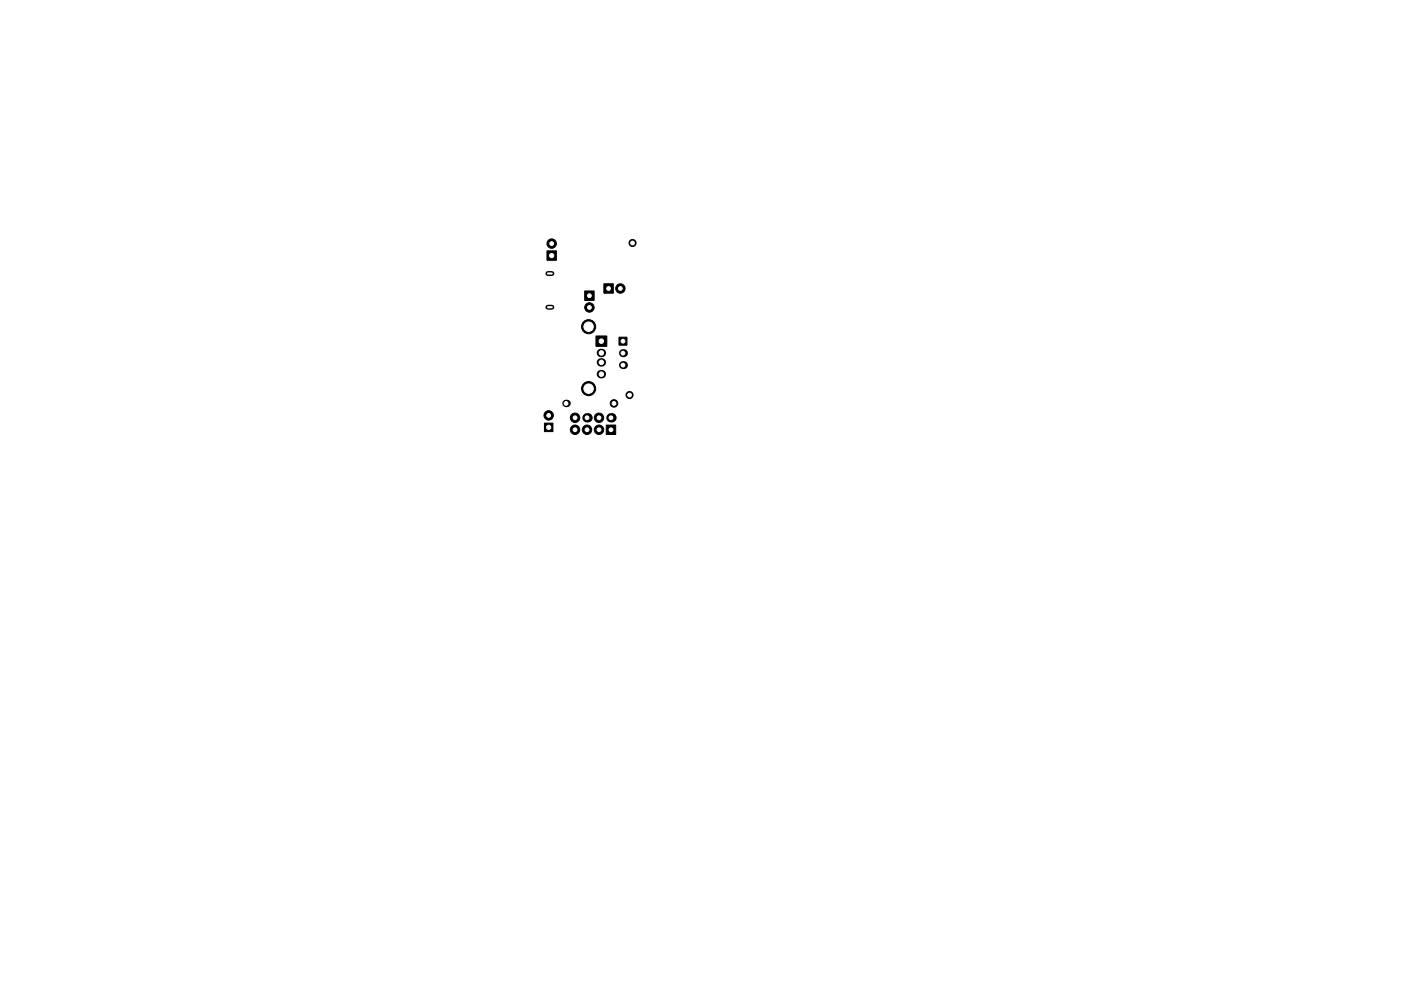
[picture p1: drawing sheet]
<svg xmlns="http://www.w3.org/2000/svg" width="297mm" height="210mm" viewBox="0 0 297 210" stroke-linecap="round" stroke-linejoin="round" font-family="sans-serif">
<path d="M116.2 58h.8M116.2 65.2h.8" fill="none" stroke="#000" stroke-width="1.1"/>
<g fill="#000" stroke="#000" stroke-width=".21">
<path d="M116 53.2h2v2h-2zM124 61.7h2v2h-2zM126.4 71.3h2.3v2.2h-2.3zM128 60.2h2v2h-2zM131.2 71.5h1.7v1.7h-1.7zM115.4 89.8h1.8v1.8h-1.8zM128.5 90.2h2v2h-2z"/>
<circle cx="117" cy="51.7" r="1"/>
<circle cx="134" cy="51.6" r=".1"/>
<circle cx="134.1" cy="51.6" r=".75"/>
<circle cx="124.8" cy="69.3" r="1.5"/>
<circle cx="125" cy="65.2" r="1"/>
<circle cx="131.5" cy="61.2" r="1"/>
<circle cx="116.3" cy="88.1" r="1"/>
<circle cx="121.9" cy="91.2" r="1"/>
<circle cx="121.9" cy="88.6" r="1"/>
<circle cx="124.5" cy="91.2" r="1"/>
<circle cx="124.8" cy="82.5" r="1.5"/>
<circle cx="127" cy="91.2" r="1"/>
<circle cx="127" cy="88.6" r="1"/>
<circle cx="130.2" cy="85.6" r=".8"/>
<circle cx="133.5" cy="83.8" r=".75"/>
</g>
<g fill="#000">
<circle cx="132.1" cy="77.5" r=".85"/>
<circle cx="132.1" cy="74.9" r=".85"/>
<circle cx="120" cy="85.6" r=".8"/>
<circle cx="124.5" cy="88.6" r="1"/>
<circle cx="129.5" cy="88.6" r="1"/>
</g>
<path d="M127.4 74.9h.2M127.4 76.9h.2M127.4 79.4h.2" fill="none" stroke="#000" stroke-width="1.8"/>
<g fill="#fff" stroke="#fff" stroke-width=".21">
<circle cx="134" cy="51.6" r=".05"/>
<circle cx="134.1" cy="51.6" r=".4"/>
<circle cx="133.5" cy="83.8" r=".4"/>
<circle cx="121.9" cy="91.2" r=".4"/>
<circle cx="121.9" cy="88.6" r=".4"/>
<circle cx="124.5" cy="91.2" r=".4"/>
<circle cx="124.5" cy="88.6" r=".4"/>
<circle cx="127" cy="91.2" r=".4"/>
<circle cx="127" cy="88.6" r=".4"/>
<circle cx="129.5" cy="91.2" r=".4"/>
<circle cx="129.5" cy="88.6" r=".4"/>
<circle cx="124.8" cy="69.3" r="1"/>
<circle cx="124.8" cy="82.5" r="1"/>
<circle cx="127.5" cy="72.4" r=".47"/>
<circle cx="127.5" cy="74.9" r=".48"/>
<circle cx="127.5" cy="76.9" r=".48"/>
<circle cx="127.5" cy="79.4" r=".47"/>
<circle cx="117" cy="54.2" r=".45"/>
<circle cx="117" cy="51.7" r=".4"/>
<circle cx="116.3" cy="88.1" r=".4"/>
<circle cx="116.3" cy="90.7" r=".45"/>
<circle cx="132.1" cy="77.5" r=".4"/>
<circle cx="132.1" cy="74.9" r=".4"/>
<circle cx="132.1" cy="72.4" r=".4"/>
<circle cx="125" cy="62.7" r=".4"/>
<circle cx="125" cy="65.2" r=".4"/>
<circle cx="131.5" cy="61.2" r=".4"/>
<circle cx="129" cy="61.2" r=".4"/>
<circle cx="130.2" cy="85.6" r=".4"/>
<circle cx="120" cy="85.6" r=".4"/>
</g>
<path d="M116.2 58h.8M116.2 65.2h.8" fill="none" stroke="#fff" stroke-width=".45"/>
</svg>
